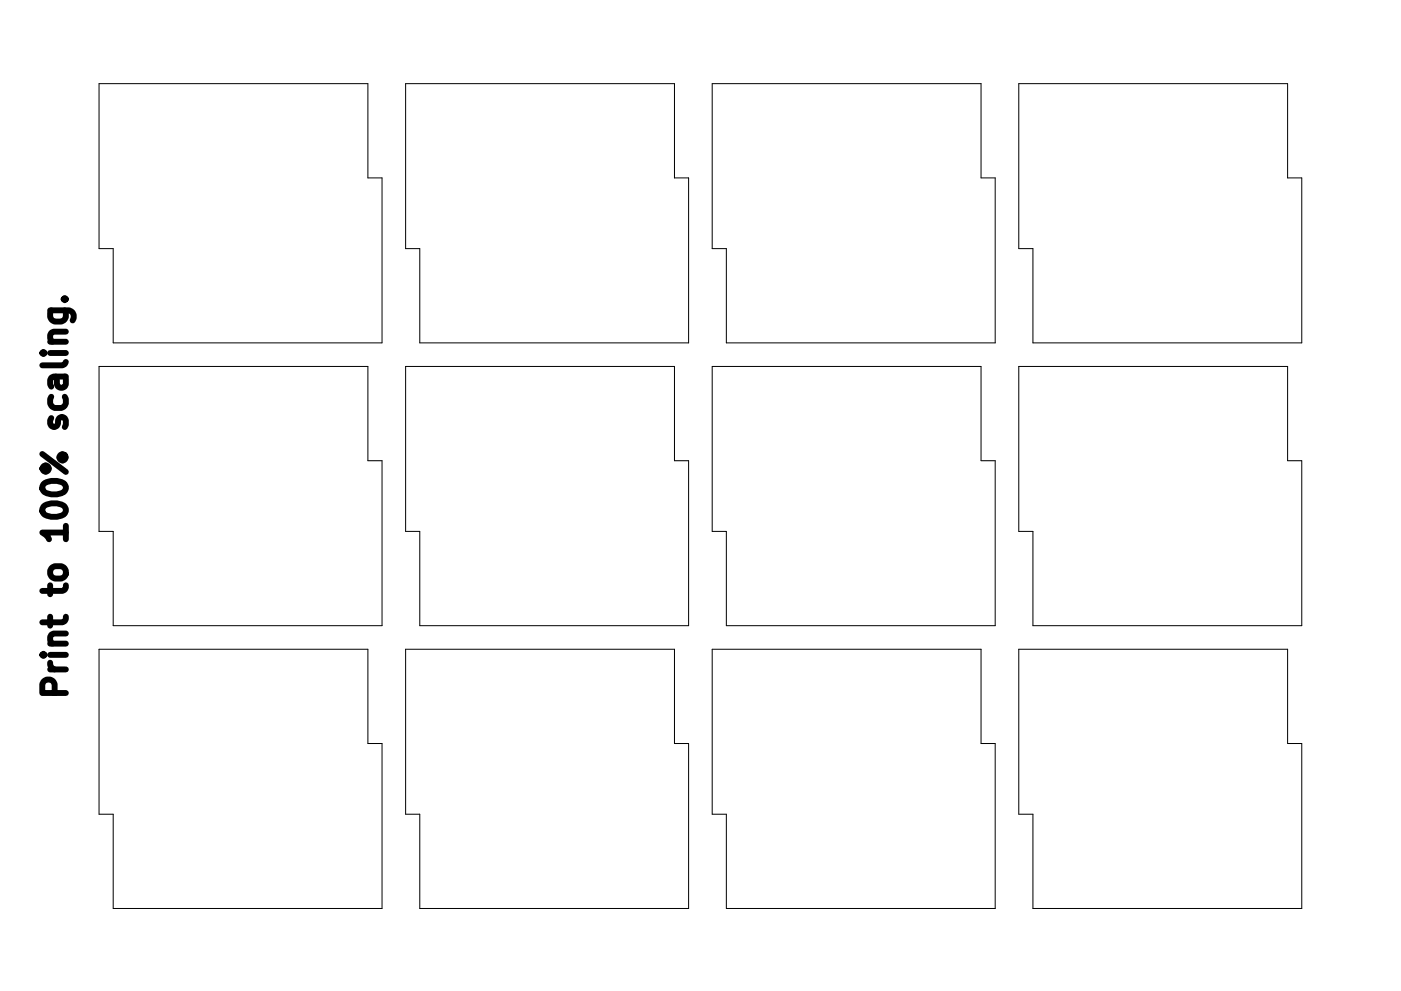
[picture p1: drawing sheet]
<svg xmlns="http://www.w3.org/2000/svg" width="297mm" height="210mm" viewBox="0 0 297 210" stroke-linecap="round" stroke-linejoin="round" font-family="sans-serif">
<defs><g id="words">
<text font-size="7" x="14.2" y="141.2" transform="rotate(-90 14.2 141.2)">Print to 100% scaling.</text>
</g></defs>
<path d="M10.6 65.8h4.1a1.36 1.36 0 0 1 .7 2.2M10.9 65.8l-.3 .5v1l.3 .4 .7 .5h1.4l.7-.5 .3-.4v-1l-.3-.5M13.5 63.5l.2-.3 .3 .3-.3 .2-.2-.2h.5M11.6 147v-1.9a1.36 1.36 0 0 0-1.3-1 1.36 1.36 0 0 0-1.3 1v1.9h5" fill="none" stroke="#000" stroke-width="1.3"/>
<path d="M21 17.7h57v20h3v35h-57v-20h-3zM86 17.7h57v20h3v35h-57v-20h-3zM151 17.7h57v20h3v35h-57v-20h-3zM216 17.7h57v20h3v35h-57v-20h-3zM21 77.7h57v20h3v35h-57v-20h-3zM86 77.7h57v20h3v35h-57v-20h-3zM151 77.7h57v20h3v35h-57v-20h-3zM216 77.7h57v20h3v35h-57v-20h-3zM21 137.7h57v20h3v35h-57v-20h-3zM86 137.7h57v20h3v35h-57v-20h-3zM151 137.7h57v20h3v35h-57v-20h-3zM216 137.7h57v20h3v35h-57v-20h-3z" fill="none" stroke="#000" stroke-width=".21"/>
<use href="#words"/>
</svg>
